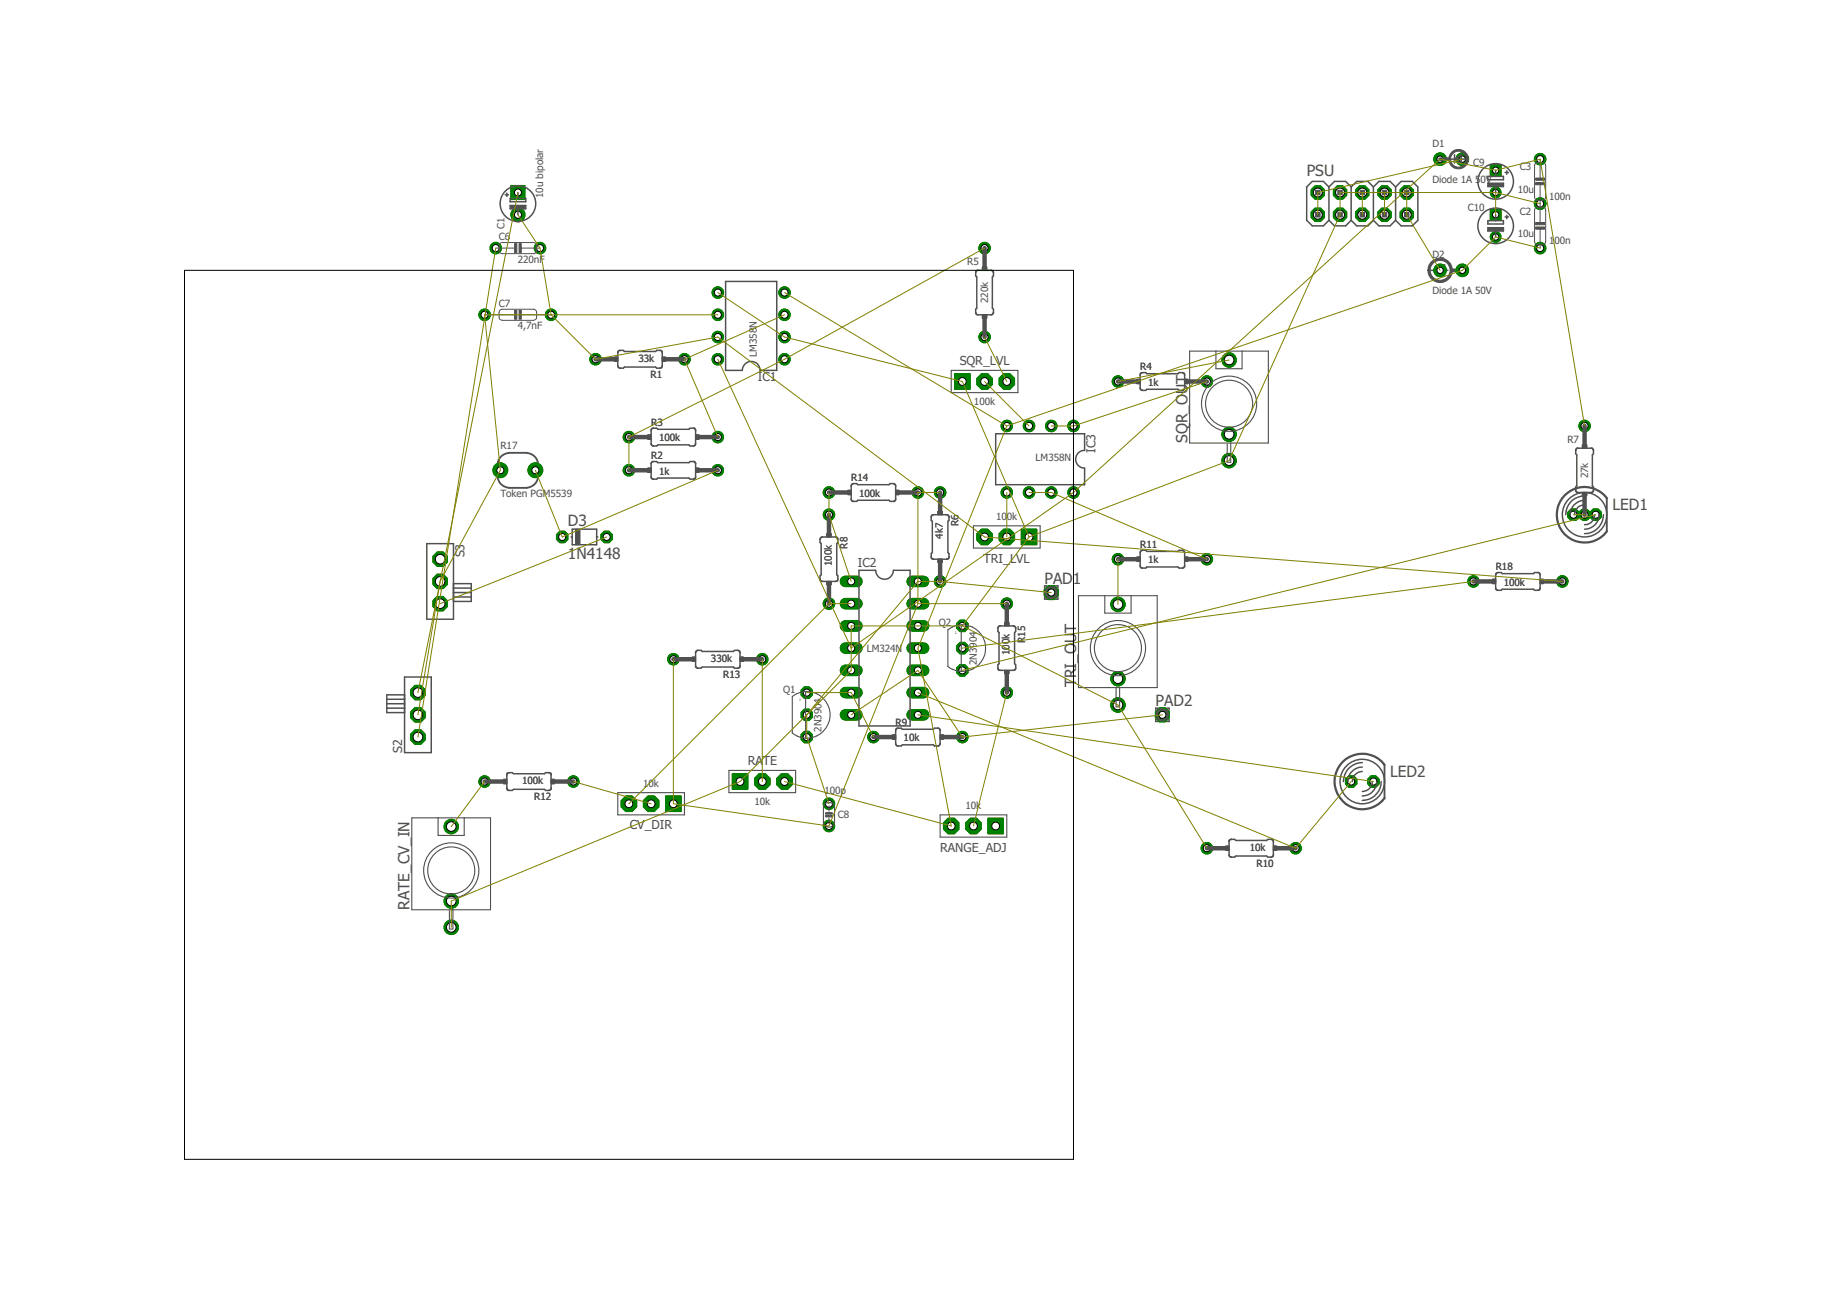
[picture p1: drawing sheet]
<svg xmlns="http://www.w3.org/2000/svg" width="210mm" height="148mm" viewBox="0 0 210 148" stroke-linecap="round" stroke-linejoin="round" font-family="sans-serif">
<defs><g id="words">
<g font-size="1.8" fill="#505050">
<text x="149.3" y="20.1">PSU</text>
<text x="135.7" y="50.6" transform="rotate(-90 135.7 50.6)">SQR_OUT</text>
<text x="184.2" y="58.3">LED1</text>
<text x="64.9" y="60.1">D3</text>
<text x="64.9" y="63.9">1N4148</text>
<text x="119.4" y="66.7">PAD1</text>
<text x="123" y="78.5" transform="rotate(-90 123 78.5)">TRI_OUT</text>
<text x="132.1" y="80.6">PAD2</text>
<text x="158.8" y="88.7">LED2</text>
<text x="46.8" y="103.9" transform="rotate(-90 46.8 103.9)">RATE_CV_IN</text>
</g>
<g font-size="1.4" fill="#505050">
<text x="109.7" y="41.7">SQR_LVL</text>
<text x="86.6" y="43.6">IC1</text>
<text x="125.2" y="51.7" transform="rotate(-90 125.2 51.7)">IC3</text>
<text x="53.1" y="63.7" transform="rotate(-90 53.1 63.7)">S3</text>
<text x="98" y="64.8">IC2</text>
<text x="112.4" y="64.3">TRI_LVL</text>
<text x="46" y="86" transform="rotate(-90 46 86)">S2</text>
<text x="85.4" y="87.4">RA</text>
<text x="87.2" y="87.4">TE</text>
<text x="72" y="94.7">CV_DIR</text>
<text x="107.4" y="97.3">RANGE_ADJ</text>
</g>
<g font-size="1.1" fill="#505050">
<text x="163.7" y="16.8">D1</text>
<text x="62.1" y="22.6" transform="rotate(-90 62.1 22.6)">10u bipolar</text>
<text x="163.7" y="20.9">Diode 1A 50V</text>
<text x="168.3" y="19">C9</text>
<text x="173.4" y="22">10u</text>
<text x="173.7" y="19.5">C3</text>
<text x="177" y="22.8">100n</text>
<text x="57" y="27.5">C6</text>
<text x="57.6" y="26.2" transform="rotate(-90 57.6 26.2)">C1</text>
<text x="163.7" y="29.5">D2</text>
<text x="167.7" y="24.1">C10</text>
<text x="173.4" y="27.1">10u</text>
<text x="173.7" y="24.5">C2</text>
<text x="177" y="27.9">100n</text>
<text x="57" y="35.1">C7</text>
<text x="59.2" y="30">220nF</text>
<text x="110.5" y="30.2">R5</text>
<text x="112.9" y="34.6" transform="rotate(-90 112.9 34.6)">220k</text>
<text x="163.7" y="33.5">Diode 1A 50V</text>
<text x="59.2" y="37.6">4,7nF</text>
<text x="73" y="41.4">33k</text>
<text x="86.5" y="40.8" transform="rotate(-90 86.5 40.8)">LM358N</text>
<text x="74.3" y="43.1">R1</text>
<text x="111.3" y="46.3">100k</text>
<text x="130.3" y="42.3">R4</text>
<text x="131.2" y="44.1">1k</text>
<text x="57.2" y="51.3">R17</text>
<text x="74.4" y="52.4">R2</text>
<text x="74.4" y="48.6">R3</text>
<text x="75.3" y="50.4">100k</text>
<text x="118.3" y="52.6">LM358N</text>
<text x="179.1" y="50.6">R7</text>
<text x="57.2" y="56.7">Token PGM5539</text>
<text x="75.3" y="54.2">1k</text>
<text x="97.3" y="55">R14</text>
<text x="98.2" y="56.8">100k</text>
<text x="113.8" y="59.4">10</text>
<text x="115.1" y="59.4">0k</text>
<text x="181.5" y="54.6" transform="rotate(-90 181.5 54.6)">27k</text>
<text x="95" y="64.7" transform="rotate(-90 95 64.7)">100k</text>
<text x="96.8" y="62.7" transform="rotate(-90 96.8 62.7)">R8</text>
<text x="107.7" y="61.5" transform="rotate(-90 107.7 61.5)">4k7</text>
<text x="109.5" y="60.1" transform="rotate(-90 109.5 60.1)">R6</text>
<text x="130.3" y="62.6">R11</text>
<text x="131.2" y="64.4">1k</text>
<text x="170.9" y="65.1">R18</text>
<text x="107.3" y="71.5">Q2</text>
<text x="171.8" y="66.9">100k</text>
<text x="81.2" y="75.6">330k</text>
<text x="82.6" y="77.4">R13</text>
<text x="99" y="74.4">LM324N</text>
<text x="111.6" y="76" transform="rotate(-90 111.6 76)">2N3904</text>
<text x="115.4" y="74.8" transform="rotate(-90 115.4 74.8)">100k</text>
<text x="117.1" y="73.5" transform="rotate(-90 117.1 73.5)">R15</text>
<text x="89.5" y="79.1">Q1</text>
<text x="93.9" y="83.6" transform="rotate(-90 93.9 83.6)">2N3904</text>
<text x="102.3" y="82.9">R9</text>
<text x="59.7" y="89.6">100k</text>
<text x="73.5" y="89.9">10k</text>
<text x="103.3" y="84.7">10k</text>
<text x="61" y="91.4">R12</text>
<text x="86.2" y="92">10k</text>
<text x="94.2" y="90.7">100p</text>
<text x="95.7" y="93.5">C8</text>
<text x="110.3" y="92.5">10k</text>
<text x="142.8" y="97.2">10k</text>
<text x="143.6" y="99">R10</text>
</g>
<g font-size=".4" fill="#505050">
<text x="109.1" y="72.4">1</text>
<text x="91.3" y="80.1">1</text>
</g>
</g></defs>
<path d="M163.5 30.9h1.9M164.2 30.9l.9-.7v1.3zM164.2 30.2v1.3" fill="none" stroke="#505050" stroke-width=".17"/>
<path d="M163.5 29.9a1.4 1.4 0 0 1 2.3 .3 1.4 1.4 0 0 1-.9 2 1.4 1.4 0 0 1-1.7-1.3h.2a1.15 1.15 0 0 1 1.6-1.1 1.15 1.15 0 0 1 .3 1.9 1.15 1.15 0 0 1-1.9-.5v-.3h-.2l.1-.7z" fill-rule="evenodd" fill="#505050" stroke="#505050" stroke-width=".11"/>
<path d="M165.9 30.9h1.2" fill="none" stroke="#505050" stroke-width=".42"/>
<circle cx="59.2" cy="24.5" r=".8" fill="#008000" stroke="#008000" stroke-width=".11"/>
<circle cx="59.2" cy="24.5" r=".4" fill="#fff" stroke="#000" stroke-width=".11"/>
<path d="M58.4 21.2h1.6v1.6h-1.6z" fill="#008000" stroke="#008000" stroke-width=".11"/>
<circle cx="59.2" cy="22" r=".4" fill="#fff" stroke="#000" stroke-width=".11"/>
<circle cx="170.9" cy="27.1" r=".61" fill="#008000" stroke="#008000" stroke-width=".11"/>
<circle cx="170.9" cy="27.1" r=".36" fill="#fff" stroke="#000" stroke-width=".11"/>
<path d="M170.3 23.9h1.2v1.2h-1.2z" fill="#008000" stroke="#008000" stroke-width=".11"/>
<circle cx="170.9" cy="24.5" r=".36" fill="#fff" stroke="#000" stroke-width=".11"/>
<circle cx="176" cy="28.3" r=".66" fill="#008000" stroke="#008000" stroke-width=".11"/>
<circle cx="176" cy="28.3" r=".4" fill="#fff" stroke="#000" stroke-width=".11"/>
<circle cx="176" cy="23.3" r=".66" fill="#008000" stroke="#008000" stroke-width=".11"/>
<circle cx="176" cy="23.3" r=".4" fill="#fff" stroke="#000" stroke-width=".11"/>
<circle cx="176" cy="23.3" r=".66" fill="#008000" stroke="#008000" stroke-width=".11"/>
<circle cx="176" cy="23.3" r=".4" fill="#fff" stroke="#000" stroke-width=".11"/>
<circle cx="176" cy="18.2" r=".66" fill="#008000" stroke="#008000" stroke-width=".11"/>
<circle cx="176" cy="18.2" r=".4" fill="#fff" stroke="#000" stroke-width=".11"/>
<circle cx="61.7" cy="28.3" r=".66" fill="#008000" stroke="#008000" stroke-width=".11"/>
<circle cx="61.7" cy="28.3" r=".4" fill="#fff" stroke="#000" stroke-width=".11"/>
<circle cx="56.6" cy="28.3" r=".66" fill="#008000" stroke="#008000" stroke-width=".11"/>
<circle cx="56.6" cy="28.3" r=".4" fill="#fff" stroke="#000" stroke-width=".11"/>
<circle cx="63" cy="36" r=".66" fill="#008000" stroke="#008000" stroke-width=".11"/>
<circle cx="63" cy="36" r=".4" fill="#fff" stroke="#000" stroke-width=".11"/>
<circle cx="55.4" cy="36" r=".66" fill="#008000" stroke="#008000" stroke-width=".11"/>
<circle cx="55.4" cy="36" r=".4" fill="#fff" stroke="#000" stroke-width=".11"/>
<circle cx="94.7" cy="91.8" r=".66" fill="#008000" stroke="#008000" stroke-width=".11"/>
<circle cx="94.7" cy="91.8" r=".4" fill="#fff" stroke="#000" stroke-width=".11"/>
<circle cx="94.7" cy="94.4" r=".66" fill="#008000" stroke="#008000" stroke-width=".11"/>
<circle cx="94.7" cy="94.4" r=".4" fill="#fff" stroke="#000" stroke-width=".11"/>
<circle cx="170.9" cy="22" r=".61" fill="#008000" stroke="#008000" stroke-width=".11"/>
<circle cx="170.9" cy="22" r=".36" fill="#fff" stroke="#000" stroke-width=".11"/>
<path d="M170.3 18.8h1.2v1.3h-1.2z" fill="#008000" stroke="#008000" stroke-width=".11"/>
<circle cx="170.9" cy="19.5" r=".36" fill="#fff" stroke="#000" stroke-width=".11"/>
<circle cx="71.9" cy="91.8" r=".96" fill="#008000" stroke="#008000" stroke-width=".11"/>
<circle cx="71.9" cy="91.8" r=".44" fill="#fff" stroke="#000" stroke-width=".11"/>
<circle cx="74.4" cy="91.8" r=".96" fill="#008000" stroke="#008000" stroke-width=".11"/>
<circle cx="74.4" cy="91.8" r=".44" fill="#fff" stroke="#000" stroke-width=".11"/>
<path d="M76.1 90.9h1.7v1.8h-1.7z" fill="#008000" stroke="#008000" stroke-width=".11"/>
<circle cx="76.9" cy="91.8" r=".44" fill="#fff" stroke="#000" stroke-width=".11"/>
<circle cx="164.5" cy="18.2" r=".72" fill="#008000" stroke="#008000" stroke-width=".11"/>
<circle cx="164.5" cy="18.2" r=".36" fill="#fff" stroke="#000" stroke-width=".11"/>
<circle cx="167.1" cy="18.2" r=".72" fill="#008000" stroke="#008000" stroke-width=".11"/>
<circle cx="167.1" cy="18.2" r=".36" fill="#fff" stroke="#000" stroke-width=".11"/>
<circle cx="164.5" cy="30.9" r=".72" fill="#008000" stroke="#008000" stroke-width=".11"/>
<circle cx="164.5" cy="30.9" r=".36" fill="#fff" stroke="#000" stroke-width=".11"/>
<circle cx="167.1" cy="30.9" r=".72" fill="#008000" stroke="#008000" stroke-width=".11"/>
<circle cx="167.1" cy="30.9" r=".36" fill="#fff" stroke="#000" stroke-width=".11"/>
<circle cx="69.3" cy="61.3" r=".71" fill="#008000" stroke="#008000" stroke-width=".11"/>
<circle cx="69.3" cy="61.3" r=".4" fill="#fff" stroke="#000" stroke-width=".11"/>
<circle cx="64.2" cy="61.3" r=".71" fill="#008000" stroke="#008000" stroke-width=".11"/>
<circle cx="64.2" cy="61.3" r=".4" fill="#fff" stroke="#000" stroke-width=".11"/>
<circle cx="89.6" cy="41" r=".66" fill="#008000" stroke="#008000" stroke-width=".11"/>
<circle cx="89.6" cy="41" r=".4" fill="#fff" stroke="#000" stroke-width=".11"/>
<circle cx="89.6" cy="38.5" r=".66" fill="#008000" stroke="#008000" stroke-width=".11"/>
<circle cx="89.6" cy="38.5" r=".4" fill="#fff" stroke="#000" stroke-width=".11"/>
<circle cx="82" cy="38.5" r=".66" fill="#008000" stroke="#008000" stroke-width=".11"/>
<circle cx="82" cy="38.5" r=".4" fill="#fff" stroke="#000" stroke-width=".11"/>
<circle cx="82" cy="41" r=".66" fill="#008000" stroke="#008000" stroke-width=".11"/>
<circle cx="82" cy="41" r=".4" fill="#fff" stroke="#000" stroke-width=".11"/>
<circle cx="89.6" cy="36" r=".66" fill="#008000" stroke="#008000" stroke-width=".11"/>
<circle cx="89.6" cy="36" r=".4" fill="#fff" stroke="#000" stroke-width=".11"/>
<circle cx="89.6" cy="33.4" r=".66" fill="#008000" stroke="#008000" stroke-width=".11"/>
<circle cx="89.6" cy="33.4" r=".4" fill="#fff" stroke="#000" stroke-width=".11"/>
<circle cx="82" cy="36" r=".66" fill="#008000" stroke="#008000" stroke-width=".11"/>
<circle cx="82" cy="36" r=".4" fill="#fff" stroke="#000" stroke-width=".11"/>
<circle cx="82" cy="33.4" r=".66" fill="#008000" stroke="#008000" stroke-width=".11"/>
<circle cx="82" cy="33.4" r=".4" fill="#fff" stroke="#000" stroke-width=".11"/>
<path d="M96.6 66.4h1.3" fill="none" stroke="#008000" stroke-width="1.3"/>
<circle cx="97.3" cy="66.4" r=".4" fill="#fff" stroke="#000" stroke-width=".11"/>
<path d="M96.6 69h1.3" fill="none" stroke="#008000" stroke-width="1.3"/>
<circle cx="97.3" cy="69" r=".4" fill="#fff" stroke="#000" stroke-width=".11"/>
<path d="M96.6 81.7h1.3" fill="none" stroke="#008000" stroke-width="1.3"/>
<circle cx="97.3" cy="81.7" r=".4" fill="#fff" stroke="#000" stroke-width=".11"/>
<path d="M104.2 81.7h1.3" fill="none" stroke="#008000" stroke-width="1.3"/>
<circle cx="104.9" cy="81.7" r=".4" fill="#fff" stroke="#000" stroke-width=".11"/>
<path d="M96.6 71.5h1.3" fill="none" stroke="#008000" stroke-width="1.3"/>
<circle cx="97.3" cy="71.5" r=".4" fill="#fff" stroke="#000" stroke-width=".11"/>
<path d="M96.6 74h1.3" fill="none" stroke="#008000" stroke-width="1.3"/>
<circle cx="97.3" cy="74" r=".4" fill="#fff" stroke="#000" stroke-width=".11"/>
<path d="M96.6 79.1h1.3" fill="none" stroke="#008000" stroke-width="1.3"/>
<circle cx="97.3" cy="79.1" r=".4" fill="#fff" stroke="#000" stroke-width=".11"/>
<path d="M96.6 76.6h1.3" fill="none" stroke="#008000" stroke-width="1.3"/>
<circle cx="97.3" cy="76.6" r=".4" fill="#fff" stroke="#000" stroke-width=".11"/>
<path d="M104.2 79.1h1.3" fill="none" stroke="#008000" stroke-width="1.3"/>
<circle cx="104.9" cy="79.1" r=".4" fill="#fff" stroke="#000" stroke-width=".11"/>
<path d="M104.2 76.6h1.3" fill="none" stroke="#008000" stroke-width="1.3"/>
<circle cx="104.9" cy="76.6" r=".4" fill="#fff" stroke="#000" stroke-width=".11"/>
<path d="M104.2 74h1.3" fill="none" stroke="#008000" stroke-width="1.3"/>
<circle cx="104.9" cy="74" r=".4" fill="#fff" stroke="#000" stroke-width=".11"/>
<path d="M104.2 71.5h1.3" fill="none" stroke="#008000" stroke-width="1.3"/>
<circle cx="104.9" cy="71.5" r=".4" fill="#fff" stroke="#000" stroke-width=".11"/>
<path d="M104.2 69h1.3" fill="none" stroke="#008000" stroke-width="1.3"/>
<circle cx="104.9" cy="69" r=".4" fill="#fff" stroke="#000" stroke-width=".11"/>
<path d="M104.2 66.4h1.3" fill="none" stroke="#008000" stroke-width="1.3"/>
<circle cx="104.9" cy="66.4" r=".4" fill="#fff" stroke="#000" stroke-width=".11"/>
<circle cx="122.7" cy="48.7" r=".66" fill="#008000" stroke="#008000" stroke-width=".11"/>
<circle cx="122.7" cy="48.7" r=".4" fill="#fff" stroke="#000" stroke-width=".11"/>
<circle cx="120.1" cy="48.7" r=".66" fill="#008000" stroke="#008000" stroke-width=".11"/>
<circle cx="120.1" cy="48.7" r=".4" fill="#fff" stroke="#000" stroke-width=".11"/>
<circle cx="120.1" cy="56.3" r=".66" fill="#008000" stroke="#008000" stroke-width=".11"/>
<circle cx="120.1" cy="56.3" r=".4" fill="#fff" stroke="#000" stroke-width=".11"/>
<circle cx="122.7" cy="56.3" r=".66" fill="#008000" stroke="#008000" stroke-width=".11"/>
<circle cx="122.7" cy="56.3" r=".4" fill="#fff" stroke="#000" stroke-width=".11"/>
<circle cx="117.6" cy="48.7" r=".66" fill="#008000" stroke="#008000" stroke-width=".11"/>
<circle cx="117.6" cy="48.7" r=".4" fill="#fff" stroke="#000" stroke-width=".11"/>
<circle cx="115" cy="48.7" r=".66" fill="#008000" stroke="#008000" stroke-width=".11"/>
<circle cx="115" cy="48.7" r=".4" fill="#fff" stroke="#000" stroke-width=".11"/>
<circle cx="117.6" cy="56.3" r=".66" fill="#008000" stroke="#008000" stroke-width=".11"/>
<circle cx="117.6" cy="56.3" r=".4" fill="#fff" stroke="#000" stroke-width=".11"/>
<circle cx="115" cy="56.3" r=".66" fill="#008000" stroke="#008000" stroke-width=".11"/>
<circle cx="115" cy="56.3" r=".4" fill="#fff" stroke="#000" stroke-width=".11"/>
<circle cx="179.8" cy="58.8" r=".71" fill="#008000" stroke="#008000" stroke-width=".11"/>
<circle cx="179.8" cy="58.8" r=".4" fill="#fff" stroke="#000" stroke-width=".11"/>
<circle cx="182.3" cy="58.8" r=".71" fill="#008000" stroke="#008000" stroke-width=".11"/>
<circle cx="182.3" cy="58.8" r=".4" fill="#fff" stroke="#000" stroke-width=".11"/>
<circle cx="154.4" cy="89.3" r=".71" fill="#008000" stroke="#008000" stroke-width=".11"/>
<circle cx="154.4" cy="89.3" r=".4" fill="#fff" stroke="#000" stroke-width=".11"/>
<circle cx="156.9" cy="89.3" r=".71" fill="#008000" stroke="#008000" stroke-width=".11"/>
<circle cx="156.9" cy="89.3" r=".4" fill="#fff" stroke="#000" stroke-width=".11"/>
<circle cx="120.1" cy="67.7" r=".87" fill="#008000" stroke="#008000" stroke-width=".11"/>
<circle cx="120.1" cy="67.7" r=".4" fill="#fff" stroke="#000" stroke-width=".11"/>
<circle cx="132.8" cy="81.7" r=".87" fill="#008000" stroke="#008000" stroke-width=".11"/>
<circle cx="132.8" cy="81.7" r=".4" fill="#fff" stroke="#000" stroke-width=".11"/>
<circle cx="150.6" cy="24.5" r=".83" fill="#008000" stroke="#008000" stroke-width=".11"/>
<circle cx="150.6" cy="24.5" r=".51" fill="#fff" stroke="#000" stroke-width=".11"/>
<circle cx="150.6" cy="22" r=".83" fill="#008000" stroke="#008000" stroke-width=".11"/>
<circle cx="150.6" cy="22" r=".51" fill="#fff" stroke="#000" stroke-width=".11"/>
<circle cx="153.1" cy="24.5" r=".83" fill="#008000" stroke="#008000" stroke-width=".11"/>
<circle cx="153.1" cy="24.5" r=".51" fill="#fff" stroke="#000" stroke-width=".11"/>
<circle cx="153.1" cy="22" r=".83" fill="#008000" stroke="#008000" stroke-width=".11"/>
<circle cx="153.1" cy="22" r=".51" fill="#fff" stroke="#000" stroke-width=".11"/>
<circle cx="155.7" cy="24.5" r=".83" fill="#008000" stroke="#008000" stroke-width=".11"/>
<circle cx="155.7" cy="24.5" r=".51" fill="#fff" stroke="#000" stroke-width=".11"/>
<circle cx="155.7" cy="22" r=".83" fill="#008000" stroke="#008000" stroke-width=".11"/>
<circle cx="155.7" cy="22" r=".51" fill="#fff" stroke="#000" stroke-width=".11"/>
<circle cx="158.2" cy="24.5" r=".83" fill="#008000" stroke="#008000" stroke-width=".11"/>
<circle cx="158.2" cy="24.5" r=".51" fill="#fff" stroke="#000" stroke-width=".11"/>
<circle cx="158.2" cy="22" r=".83" fill="#008000" stroke="#008000" stroke-width=".11"/>
<circle cx="158.2" cy="22" r=".51" fill="#fff" stroke="#000" stroke-width=".11"/>
<circle cx="160.7" cy="24.5" r=".83" fill="#008000" stroke="#008000" stroke-width=".11"/>
<circle cx="160.7" cy="24.5" r=".51" fill="#fff" stroke="#000" stroke-width=".11"/>
<circle cx="160.7" cy="22" r=".83" fill="#008000" stroke="#008000" stroke-width=".11"/>
<circle cx="160.7" cy="22" r=".51" fill="#fff" stroke="#000" stroke-width=".11"/>
<circle cx="78.2" cy="41" r=".66" fill="#008000" stroke="#008000" stroke-width=".11"/>
<circle cx="78.2" cy="41" r=".4" fill="#fff" stroke="#000" stroke-width=".11"/>
<circle cx="68.1" cy="41" r=".66" fill="#008000" stroke="#008000" stroke-width=".11"/>
<circle cx="68.1" cy="41" r=".4" fill="#fff" stroke="#000" stroke-width=".11"/>
<circle cx="148" cy="96.9" r=".66" fill="#008000" stroke="#008000" stroke-width=".11"/>
<circle cx="148" cy="96.9" r=".4" fill="#fff" stroke="#000" stroke-width=".11"/>
<circle cx="137.9" cy="96.9" r=".66" fill="#008000" stroke="#008000" stroke-width=".11"/>
<circle cx="137.9" cy="96.9" r=".4" fill="#fff" stroke="#000" stroke-width=".11"/>
<circle cx="127.7" cy="63.9" r=".66" fill="#008000" stroke="#008000" stroke-width=".11"/>
<circle cx="127.7" cy="63.9" r=".4" fill="#fff" stroke="#000" stroke-width=".11"/>
<circle cx="137.9" cy="63.9" r=".66" fill="#008000" stroke="#008000" stroke-width=".11"/>
<circle cx="137.9" cy="63.9" r=".4" fill="#fff" stroke="#000" stroke-width=".11"/>
<circle cx="65.5" cy="89.3" r=".66" fill="#008000" stroke="#008000" stroke-width=".11"/>
<circle cx="65.5" cy="89.3" r=".4" fill="#fff" stroke="#000" stroke-width=".11"/>
<circle cx="55.4" cy="89.3" r=".66" fill="#008000" stroke="#008000" stroke-width=".11"/>
<circle cx="55.4" cy="89.3" r=".4" fill="#fff" stroke="#000" stroke-width=".11"/>
<circle cx="87.1" cy="75.3" r=".66" fill="#008000" stroke="#008000" stroke-width=".11"/>
<circle cx="87.1" cy="75.3" r=".4" fill="#fff" stroke="#000" stroke-width=".11"/>
<circle cx="76.9" cy="75.3" r=".66" fill="#008000" stroke="#008000" stroke-width=".11"/>
<circle cx="76.9" cy="75.3" r=".4" fill="#fff" stroke="#000" stroke-width=".11"/>
<circle cx="94.7" cy="56.3" r=".66" fill="#008000" stroke="#008000" stroke-width=".11"/>
<circle cx="94.7" cy="56.3" r=".4" fill="#fff" stroke="#000" stroke-width=".11"/>
<circle cx="104.9" cy="56.3" r=".66" fill="#008000" stroke="#008000" stroke-width=".11"/>
<circle cx="104.9" cy="56.3" r=".4" fill="#fff" stroke="#000" stroke-width=".11"/>
<circle cx="115" cy="69" r=".66" fill="#008000" stroke="#008000" stroke-width=".11"/>
<circle cx="115" cy="69" r=".4" fill="#fff" stroke="#000" stroke-width=".11"/>
<circle cx="115" cy="79.1" r=".66" fill="#008000" stroke="#008000" stroke-width=".11"/>
<circle cx="115" cy="79.1" r=".4" fill="#fff" stroke="#000" stroke-width=".11"/>
<circle cx="57.2" cy="53.7" r=".85" fill="#008000" stroke="#008000" stroke-width=".11"/>
<circle cx="57.2" cy="53.7" r=".4" fill="#fff" stroke="#000" stroke-width=".11"/>
<circle cx="61.2" cy="53.7" r=".85" fill="#008000" stroke="#008000" stroke-width=".11"/>
<circle cx="61.2" cy="53.7" r=".4" fill="#fff" stroke="#000" stroke-width=".11"/>
<circle cx="168.4" cy="66.4" r=".66" fill="#008000" stroke="#008000" stroke-width=".11"/>
<circle cx="168.4" cy="66.4" r=".4" fill="#fff" stroke="#000" stroke-width=".11"/>
<circle cx="178.5" cy="66.4" r=".66" fill="#008000" stroke="#008000" stroke-width=".11"/>
<circle cx="178.5" cy="66.4" r=".4" fill="#fff" stroke="#000" stroke-width=".11"/>
<circle cx="71.9" cy="53.7" r=".66" fill="#008000" stroke="#008000" stroke-width=".11"/>
<circle cx="71.9" cy="53.7" r=".4" fill="#fff" stroke="#000" stroke-width=".11"/>
<circle cx="82" cy="53.7" r=".66" fill="#008000" stroke="#008000" stroke-width=".11"/>
<circle cx="82" cy="53.7" r=".4" fill="#fff" stroke="#000" stroke-width=".11"/>
<circle cx="71.9" cy="49.9" r=".66" fill="#008000" stroke="#008000" stroke-width=".11"/>
<circle cx="71.9" cy="49.9" r=".4" fill="#fff" stroke="#000" stroke-width=".11"/>
<circle cx="82" cy="49.9" r=".66" fill="#008000" stroke="#008000" stroke-width=".11"/>
<circle cx="82" cy="49.9" r=".4" fill="#fff" stroke="#000" stroke-width=".11"/>
<circle cx="127.7" cy="43.6" r=".66" fill="#008000" stroke="#008000" stroke-width=".11"/>
<circle cx="127.7" cy="43.6" r=".4" fill="#fff" stroke="#000" stroke-width=".11"/>
<circle cx="137.9" cy="43.6" r=".66" fill="#008000" stroke="#008000" stroke-width=".11"/>
<circle cx="137.9" cy="43.6" r=".4" fill="#fff" stroke="#000" stroke-width=".11"/>
<circle cx="112.5" cy="28.3" r=".66" fill="#008000" stroke="#008000" stroke-width=".11"/>
<circle cx="112.5" cy="28.3" r=".4" fill="#fff" stroke="#000" stroke-width=".11"/>
<circle cx="112.5" cy="38.5" r=".66" fill="#008000" stroke="#008000" stroke-width=".11"/>
<circle cx="112.5" cy="38.5" r=".4" fill="#fff" stroke="#000" stroke-width=".11"/>
<circle cx="107.4" cy="56.3" r=".66" fill="#008000" stroke="#008000" stroke-width=".11"/>
<circle cx="107.4" cy="56.3" r=".4" fill="#fff" stroke="#000" stroke-width=".11"/>
<circle cx="107.4" cy="66.4" r=".66" fill="#008000" stroke="#008000" stroke-width=".11"/>
<circle cx="107.4" cy="66.4" r=".4" fill="#fff" stroke="#000" stroke-width=".11"/>
<circle cx="181.1" cy="48.7" r=".66" fill="#008000" stroke="#008000" stroke-width=".11"/>
<circle cx="181.1" cy="48.7" r=".4" fill="#fff" stroke="#000" stroke-width=".11"/>
<circle cx="181.1" cy="58.8" r=".66" fill="#008000" stroke="#008000" stroke-width=".11"/>
<circle cx="181.1" cy="58.8" r=".4" fill="#fff" stroke="#000" stroke-width=".11"/>
<circle cx="94.7" cy="58.8" r=".66" fill="#008000" stroke="#008000" stroke-width=".11"/>
<circle cx="94.7" cy="58.8" r=".4" fill="#fff" stroke="#000" stroke-width=".11"/>
<circle cx="94.7" cy="69" r=".66" fill="#008000" stroke="#008000" stroke-width=".11"/>
<circle cx="94.7" cy="69" r=".4" fill="#fff" stroke="#000" stroke-width=".11"/>
<circle cx="99.8" cy="84.2" r=".66" fill="#008000" stroke="#008000" stroke-width=".11"/>
<circle cx="99.8" cy="84.2" r=".4" fill="#fff" stroke="#000" stroke-width=".11"/>
<circle cx="110" cy="84.2" r=".66" fill="#008000" stroke="#008000" stroke-width=".11"/>
<circle cx="110" cy="84.2" r=".4" fill="#fff" stroke="#000" stroke-width=".11"/>
<circle cx="108.7" cy="94.4" r=".96" fill="#008000" stroke="#008000" stroke-width=".11"/>
<circle cx="108.7" cy="94.4" r=".44" fill="#fff" stroke="#000" stroke-width=".11"/>
<circle cx="111.2" cy="94.4" r=".96" fill="#008000" stroke="#008000" stroke-width=".11"/>
<circle cx="111.2" cy="94.4" r=".44" fill="#fff" stroke="#000" stroke-width=".11"/>
<path d="M112.9 93.5h1.8v1.7h-1.8z" fill="#008000" stroke="#008000" stroke-width=".11"/>
<circle cx="113.8" cy="94.4" r=".44" fill="#fff" stroke="#000" stroke-width=".11"/>
<circle cx="89.6" cy="89.3" r=".96" fill="#008000" stroke="#008000" stroke-width=".11"/>
<circle cx="89.6" cy="89.3" r=".44" fill="#fff" stroke="#000" stroke-width=".11"/>
<circle cx="87.1" cy="89.3" r=".96" fill="#008000" stroke="#008000" stroke-width=".11"/>
<circle cx="87.1" cy="89.3" r=".44" fill="#fff" stroke="#000" stroke-width=".11"/>
<path d="M83.7 88.4h1.7v1.8h-1.7z" fill="#008000" stroke="#008000" stroke-width=".11"/>
<circle cx="84.6" cy="89.3" r=".44" fill="#fff" stroke="#000" stroke-width=".11"/>
<circle cx="51.6" cy="94.4" r=".83" fill="#008000" stroke="#008000" stroke-width=".11"/>
<circle cx="51.6" cy="94.4" r=".55" fill="#fff" stroke="#000" stroke-width=".11"/>
<circle cx="51.6" cy="102.9" r=".83" fill="#008000" stroke="#008000" stroke-width=".11"/>
<circle cx="51.6" cy="102.9" r=".55" fill="#fff" stroke="#000" stroke-width=".11"/>
<circle cx="51.6" cy="105.9" r=".83" fill="#008000" stroke="#008000" stroke-width=".11"/>
<circle cx="51.6" cy="105.9" r=".55" fill="#fff" stroke="#000" stroke-width=".11"/>
<circle cx="47.8" cy="79.1" r=".89" fill="#008000" stroke="#008000" stroke-width=".11"/>
<circle cx="47.8" cy="79.1" r=".55" fill="#fff" stroke="#000" stroke-width=".11"/>
<circle cx="47.8" cy="81.7" r=".89" fill="#008000" stroke="#008000" stroke-width=".11"/>
<circle cx="47.8" cy="81.7" r=".55" fill="#fff" stroke="#000" stroke-width=".11"/>
<circle cx="47.8" cy="84.2" r=".89" fill="#008000" stroke="#008000" stroke-width=".11"/>
<circle cx="47.8" cy="84.2" r=".55" fill="#fff" stroke="#000" stroke-width=".11"/>
<circle cx="50.3" cy="69" r=".89" fill="#008000" stroke="#008000" stroke-width=".11"/>
<circle cx="50.3" cy="69" r=".55" fill="#fff" stroke="#000" stroke-width=".11"/>
<circle cx="50.3" cy="66.4" r=".89" fill="#008000" stroke="#008000" stroke-width=".11"/>
<circle cx="50.3" cy="66.4" r=".55" fill="#fff" stroke="#000" stroke-width=".11"/>
<circle cx="50.3" cy="63.9" r=".89" fill="#008000" stroke="#008000" stroke-width=".11"/>
<circle cx="50.3" cy="63.9" r=".55" fill="#fff" stroke="#000" stroke-width=".11"/>
<circle cx="115" cy="43.6" r=".96" fill="#008000" stroke="#008000" stroke-width=".11"/>
<circle cx="115" cy="43.6" r=".44" fill="#fff" stroke="#000" stroke-width=".11"/>
<circle cx="112.5" cy="43.6" r=".96" fill="#008000" stroke="#008000" stroke-width=".11"/>
<circle cx="112.5" cy="43.6" r=".44" fill="#fff" stroke="#000" stroke-width=".11"/>
<path d="M109.1 42.7h1.7v1.8h-1.7z" fill="#008000" stroke="#008000" stroke-width=".11"/>
<circle cx="110" cy="43.6" r=".44" fill="#fff" stroke="#000" stroke-width=".11"/>
<circle cx="140.4" cy="41.1" r=".83" fill="#008000" stroke="#008000" stroke-width=".11"/>
<circle cx="140.4" cy="41.1" r=".55" fill="#fff" stroke="#000" stroke-width=".11"/>
<circle cx="140.4" cy="49.6" r=".83" fill="#008000" stroke="#008000" stroke-width=".11"/>
<circle cx="140.4" cy="49.6" r=".55" fill="#fff" stroke="#000" stroke-width=".11"/>
<circle cx="140.4" cy="52.6" r=".83" fill="#008000" stroke="#008000" stroke-width=".11"/>
<circle cx="140.4" cy="52.6" r=".55" fill="#fff" stroke="#000" stroke-width=".11"/>
<circle cx="112.5" cy="61.3" r=".96" fill="#008000" stroke="#008000" stroke-width=".11"/>
<circle cx="112.5" cy="61.3" r=".44" fill="#fff" stroke="#000" stroke-width=".11"/>
<circle cx="115" cy="61.3" r=".96" fill="#008000" stroke="#008000" stroke-width=".11"/>
<circle cx="115" cy="61.3" r=".44" fill="#fff" stroke="#000" stroke-width=".11"/>
<path d="M116.7 60.5h1.8v1.7h-1.8z" fill="#008000" stroke="#008000" stroke-width=".11"/>
<circle cx="117.6" cy="61.3" r=".44" fill="#fff" stroke="#000" stroke-width=".11"/>
<circle cx="127.7" cy="69" r=".83" fill="#008000" stroke="#008000" stroke-width=".11"/>
<circle cx="127.7" cy="69" r=".55" fill="#fff" stroke="#000" stroke-width=".11"/>
<circle cx="127.7" cy="77.5" r=".83" fill="#008000" stroke="#008000" stroke-width=".11"/>
<circle cx="127.7" cy="77.5" r=".55" fill="#fff" stroke="#000" stroke-width=".11"/>
<circle cx="127.7" cy="80.5" r=".83" fill="#008000" stroke="#008000" stroke-width=".11"/>
<circle cx="127.7" cy="80.5" r=".55" fill="#fff" stroke="#000" stroke-width=".11"/>
<circle cx="110" cy="76.6" r=".71" fill="#008000" stroke="#008000" stroke-width=".11"/>
<circle cx="110" cy="76.6" r=".4" fill="#fff" stroke="#000" stroke-width=".11"/>
<circle cx="110" cy="71.5" r=".71" fill="#008000" stroke="#008000" stroke-width=".11"/>
<circle cx="110" cy="71.5" r=".4" fill="#fff" stroke="#000" stroke-width=".11"/>
<circle cx="110" cy="74" r=".71" fill="#008000" stroke="#008000" stroke-width=".11"/>
<circle cx="110" cy="74" r=".4" fill="#fff" stroke="#000" stroke-width=".11"/>
<circle cx="92.2" cy="84.2" r=".71" fill="#008000" stroke="#008000" stroke-width=".11"/>
<circle cx="92.2" cy="84.2" r=".4" fill="#fff" stroke="#000" stroke-width=".11"/>
<circle cx="92.2" cy="79.1" r=".71" fill="#008000" stroke="#008000" stroke-width=".11"/>
<circle cx="92.2" cy="79.1" r=".4" fill="#fff" stroke="#000" stroke-width=".11"/>
<circle cx="92.2" cy="81.7" r=".71" fill="#008000" stroke="#008000" stroke-width=".11"/>
<circle cx="92.2" cy="81.7" r=".4" fill="#fff" stroke="#000" stroke-width=".11"/>
<circle cx="59.2" cy="24.5" r=".8" fill="#008000" stroke="#008000" stroke-width=".11"/>
<circle cx="59.2" cy="24.5" r=".4" fill="#fff" stroke="#000" stroke-width=".11"/>
<path d="M58.4 21.2h1.6v1.6h-1.6z" fill="#008000" stroke="#008000" stroke-width=".11"/>
<circle cx="59.2" cy="22" r=".4" fill="#fff" stroke="#000" stroke-width=".11"/>
<circle cx="170.9" cy="27.1" r=".61" fill="#008000" stroke="#008000" stroke-width=".11"/>
<circle cx="170.9" cy="27.1" r=".36" fill="#fff" stroke="#000" stroke-width=".11"/>
<path d="M170.3 23.9h1.2v1.2h-1.2z" fill="#008000" stroke="#008000" stroke-width=".11"/>
<circle cx="170.9" cy="24.5" r=".36" fill="#fff" stroke="#000" stroke-width=".11"/>
<circle cx="176" cy="28.3" r=".66" fill="#008000" stroke="#008000" stroke-width=".11"/>
<circle cx="176" cy="28.3" r=".4" fill="#fff" stroke="#000" stroke-width=".11"/>
<circle cx="176" cy="23.3" r=".66" fill="#008000" stroke="#008000" stroke-width=".11"/>
<circle cx="176" cy="23.3" r=".4" fill="#fff" stroke="#000" stroke-width=".11"/>
<circle cx="176" cy="23.3" r=".66" fill="#008000" stroke="#008000" stroke-width=".11"/>
<circle cx="176" cy="23.3" r=".4" fill="#fff" stroke="#000" stroke-width=".11"/>
<circle cx="176" cy="18.2" r=".66" fill="#008000" stroke="#008000" stroke-width=".11"/>
<circle cx="176" cy="18.2" r=".4" fill="#fff" stroke="#000" stroke-width=".11"/>
<circle cx="61.7" cy="28.3" r=".66" fill="#008000" stroke="#008000" stroke-width=".11"/>
<circle cx="61.7" cy="28.3" r=".4" fill="#fff" stroke="#000" stroke-width=".11"/>
<circle cx="56.6" cy="28.3" r=".66" fill="#008000" stroke="#008000" stroke-width=".11"/>
<circle cx="56.6" cy="28.3" r=".4" fill="#fff" stroke="#000" stroke-width=".11"/>
<circle cx="63" cy="36" r=".66" fill="#008000" stroke="#008000" stroke-width=".11"/>
<circle cx="63" cy="36" r=".4" fill="#fff" stroke="#000" stroke-width=".11"/>
<circle cx="55.4" cy="36" r=".66" fill="#008000" stroke="#008000" stroke-width=".11"/>
<circle cx="55.4" cy="36" r=".4" fill="#fff" stroke="#000" stroke-width=".11"/>
<circle cx="94.7" cy="91.8" r=".66" fill="#008000" stroke="#008000" stroke-width=".11"/>
<circle cx="94.7" cy="91.8" r=".4" fill="#fff" stroke="#000" stroke-width=".11"/>
<circle cx="94.7" cy="94.4" r=".66" fill="#008000" stroke="#008000" stroke-width=".11"/>
<circle cx="94.7" cy="94.4" r=".4" fill="#fff" stroke="#000" stroke-width=".11"/>
<circle cx="170.9" cy="22" r=".61" fill="#008000" stroke="#008000" stroke-width=".11"/>
<circle cx="170.9" cy="22" r=".36" fill="#fff" stroke="#000" stroke-width=".11"/>
<path d="M170.3 18.8h1.2v1.3h-1.2z" fill="#008000" stroke="#008000" stroke-width=".11"/>
<circle cx="170.9" cy="19.5" r=".36" fill="#fff" stroke="#000" stroke-width=".11"/>
<circle cx="71.9" cy="91.8" r=".96" fill="#008000" stroke="#008000" stroke-width=".11"/>
<circle cx="71.9" cy="91.8" r=".44" fill="#fff" stroke="#000" stroke-width=".11"/>
<circle cx="74.4" cy="91.8" r=".96" fill="#008000" stroke="#008000" stroke-width=".11"/>
<circle cx="74.4" cy="91.8" r=".44" fill="#fff" stroke="#000" stroke-width=".11"/>
<path d="M76.1 90.9h1.7v1.8h-1.7z" fill="#008000" stroke="#008000" stroke-width=".11"/>
<circle cx="76.9" cy="91.8" r=".44" fill="#fff" stroke="#000" stroke-width=".11"/>
<circle cx="164.5" cy="18.2" r=".72" fill="#008000" stroke="#008000" stroke-width=".11"/>
<circle cx="164.5" cy="18.2" r=".36" fill="#fff" stroke="#000" stroke-width=".11"/>
<circle cx="167.1" cy="18.2" r=".72" fill="#008000" stroke="#008000" stroke-width=".11"/>
<circle cx="167.1" cy="18.2" r=".36" fill="#fff" stroke="#000" stroke-width=".11"/>
<circle cx="164.5" cy="30.9" r=".72" fill="#008000" stroke="#008000" stroke-width=".11"/>
<circle cx="164.5" cy="30.9" r=".36" fill="#fff" stroke="#000" stroke-width=".11"/>
<circle cx="167.1" cy="30.9" r=".72" fill="#008000" stroke="#008000" stroke-width=".11"/>
<circle cx="167.1" cy="30.9" r=".36" fill="#fff" stroke="#000" stroke-width=".11"/>
<circle cx="69.3" cy="61.3" r=".71" fill="#008000" stroke="#008000" stroke-width=".11"/>
<circle cx="69.3" cy="61.3" r=".4" fill="#fff" stroke="#000" stroke-width=".11"/>
<circle cx="64.2" cy="61.3" r=".71" fill="#008000" stroke="#008000" stroke-width=".11"/>
<circle cx="64.2" cy="61.3" r=".4" fill="#fff" stroke="#000" stroke-width=".11"/>
<circle cx="89.6" cy="41" r=".66" fill="#008000" stroke="#008000" stroke-width=".11"/>
<circle cx="89.6" cy="41" r=".4" fill="#fff" stroke="#000" stroke-width=".11"/>
<circle cx="89.6" cy="38.5" r=".66" fill="#008000" stroke="#008000" stroke-width=".11"/>
<circle cx="89.6" cy="38.5" r=".4" fill="#fff" stroke="#000" stroke-width=".11"/>
<circle cx="82" cy="38.5" r=".66" fill="#008000" stroke="#008000" stroke-width=".11"/>
<circle cx="82" cy="38.5" r=".4" fill="#fff" stroke="#000" stroke-width=".11"/>
<circle cx="82" cy="41" r=".66" fill="#008000" stroke="#008000" stroke-width=".11"/>
<circle cx="82" cy="41" r=".4" fill="#fff" stroke="#000" stroke-width=".11"/>
<circle cx="89.6" cy="36" r=".66" fill="#008000" stroke="#008000" stroke-width=".11"/>
<circle cx="89.6" cy="36" r=".4" fill="#fff" stroke="#000" stroke-width=".11"/>
<circle cx="89.6" cy="33.4" r=".66" fill="#008000" stroke="#008000" stroke-width=".11"/>
<circle cx="89.6" cy="33.4" r=".4" fill="#fff" stroke="#000" stroke-width=".11"/>
<circle cx="82" cy="36" r=".66" fill="#008000" stroke="#008000" stroke-width=".11"/>
<circle cx="82" cy="36" r=".4" fill="#fff" stroke="#000" stroke-width=".11"/>
<circle cx="82" cy="33.4" r=".66" fill="#008000" stroke="#008000" stroke-width=".11"/>
<circle cx="82" cy="33.4" r=".4" fill="#fff" stroke="#000" stroke-width=".11"/>
<path d="M96.6 66.4h1.3" fill="none" stroke="#008000" stroke-width="1.3"/>
<circle cx="97.3" cy="66.4" r=".4" fill="#fff" stroke="#000" stroke-width=".11"/>
<path d="M96.6 69h1.3" fill="none" stroke="#008000" stroke-width="1.3"/>
<circle cx="97.3" cy="69" r=".4" fill="#fff" stroke="#000" stroke-width=".11"/>
<path d="M96.6 81.7h1.3" fill="none" stroke="#008000" stroke-width="1.3"/>
<circle cx="97.3" cy="81.7" r=".4" fill="#fff" stroke="#000" stroke-width=".11"/>
<path d="M104.2 81.7h1.3" fill="none" stroke="#008000" stroke-width="1.3"/>
<circle cx="104.9" cy="81.7" r=".4" fill="#fff" stroke="#000" stroke-width=".11"/>
<path d="M96.6 71.5h1.3" fill="none" stroke="#008000" stroke-width="1.3"/>
<circle cx="97.3" cy="71.5" r=".4" fill="#fff" stroke="#000" stroke-width=".11"/>
<path d="M96.6 74h1.3" fill="none" stroke="#008000" stroke-width="1.3"/>
<circle cx="97.3" cy="74" r=".4" fill="#fff" stroke="#000" stroke-width=".11"/>
<path d="M96.6 79.1h1.3" fill="none" stroke="#008000" stroke-width="1.3"/>
<circle cx="97.3" cy="79.1" r=".4" fill="#fff" stroke="#000" stroke-width=".11"/>
<path d="M96.6 76.6h1.3" fill="none" stroke="#008000" stroke-width="1.3"/>
<circle cx="97.3" cy="76.6" r=".4" fill="#fff" stroke="#000" stroke-width=".11"/>
<path d="M104.2 79.1h1.3" fill="none" stroke="#008000" stroke-width="1.3"/>
<circle cx="104.9" cy="79.1" r=".4" fill="#fff" stroke="#000" stroke-width=".11"/>
<path d="M104.2 76.6h1.3" fill="none" stroke="#008000" stroke-width="1.3"/>
<circle cx="104.9" cy="76.6" r=".4" fill="#fff" stroke="#000" stroke-width=".11"/>
<path d="M104.2 74h1.3" fill="none" stroke="#008000" stroke-width="1.3"/>
<circle cx="104.9" cy="74" r=".4" fill="#fff" stroke="#000" stroke-width=".11"/>
<path d="M104.2 71.5h1.3" fill="none" stroke="#008000" stroke-width="1.3"/>
<circle cx="104.9" cy="71.5" r=".4" fill="#fff" stroke="#000" stroke-width=".11"/>
<path d="M104.2 69h1.3" fill="none" stroke="#008000" stroke-width="1.3"/>
<circle cx="104.9" cy="69" r=".4" fill="#fff" stroke="#000" stroke-width=".11"/>
<path d="M104.2 66.4h1.3" fill="none" stroke="#008000" stroke-width="1.3"/>
<circle cx="104.9" cy="66.4" r=".4" fill="#fff" stroke="#000" stroke-width=".11"/>
<circle cx="122.7" cy="48.7" r=".66" fill="#008000" stroke="#008000" stroke-width=".11"/>
<circle cx="122.7" cy="48.7" r=".4" fill="#fff" stroke="#000" stroke-width=".11"/>
<circle cx="120.1" cy="48.7" r=".66" fill="#008000" stroke="#008000" stroke-width=".11"/>
<circle cx="120.1" cy="48.7" r=".4" fill="#fff" stroke="#000" stroke-width=".11"/>
<circle cx="120.1" cy="56.3" r=".66" fill="#008000" stroke="#008000" stroke-width=".11"/>
<circle cx="120.1" cy="56.3" r=".4" fill="#fff" stroke="#000" stroke-width=".11"/>
<circle cx="122.7" cy="56.3" r=".66" fill="#008000" stroke="#008000" stroke-width=".11"/>
<circle cx="122.7" cy="56.3" r=".4" fill="#fff" stroke="#000" stroke-width=".11"/>
<circle cx="117.6" cy="48.7" r=".66" fill="#008000" stroke="#008000" stroke-width=".11"/>
<circle cx="117.6" cy="48.7" r=".4" fill="#fff" stroke="#000" stroke-width=".11"/>
<circle cx="115" cy="48.7" r=".66" fill="#008000" stroke="#008000" stroke-width=".11"/>
<circle cx="115" cy="48.7" r=".4" fill="#fff" stroke="#000" stroke-width=".11"/>
<circle cx="117.6" cy="56.3" r=".66" fill="#008000" stroke="#008000" stroke-width=".11"/>
<circle cx="117.6" cy="56.3" r=".4" fill="#fff" stroke="#000" stroke-width=".11"/>
<circle cx="115" cy="56.3" r=".66" fill="#008000" stroke="#008000" stroke-width=".11"/>
<circle cx="115" cy="56.3" r=".4" fill="#fff" stroke="#000" stroke-width=".11"/>
<circle cx="179.8" cy="58.8" r=".71" fill="#008000" stroke="#008000" stroke-width=".11"/>
<circle cx="179.8" cy="58.8" r=".4" fill="#fff" stroke="#000" stroke-width=".11"/>
<circle cx="182.3" cy="58.8" r=".71" fill="#008000" stroke="#008000" stroke-width=".11"/>
<circle cx="182.3" cy="58.8" r=".4" fill="#fff" stroke="#000" stroke-width=".11"/>
<circle cx="154.4" cy="89.3" r=".71" fill="#008000" stroke="#008000" stroke-width=".11"/>
<circle cx="154.4" cy="89.3" r=".4" fill="#fff" stroke="#000" stroke-width=".11"/>
<circle cx="156.9" cy="89.3" r=".71" fill="#008000" stroke="#008000" stroke-width=".11"/>
<circle cx="156.9" cy="89.3" r=".4" fill="#fff" stroke="#000" stroke-width=".11"/>
<circle cx="120.1" cy="67.7" r=".87" fill="#008000" stroke="#008000" stroke-width=".11"/>
<circle cx="120.1" cy="67.7" r=".4" fill="#fff" stroke="#000" stroke-width=".11"/>
<circle cx="132.8" cy="81.7" r=".87" fill="#008000" stroke="#008000" stroke-width=".11"/>
<circle cx="132.8" cy="81.7" r=".4" fill="#fff" stroke="#000" stroke-width=".11"/>
<circle cx="150.6" cy="24.5" r=".83" fill="#008000" stroke="#008000" stroke-width=".11"/>
<circle cx="150.6" cy="24.5" r=".51" fill="#fff" stroke="#000" stroke-width=".11"/>
<circle cx="150.6" cy="22" r=".83" fill="#008000" stroke="#008000" stroke-width=".11"/>
<circle cx="150.6" cy="22" r=".51" fill="#fff" stroke="#000" stroke-width=".11"/>
<circle cx="153.1" cy="24.5" r=".83" fill="#008000" stroke="#008000" stroke-width=".11"/>
<circle cx="153.1" cy="24.5" r=".51" fill="#fff" stroke="#000" stroke-width=".11"/>
<circle cx="153.1" cy="22" r=".83" fill="#008000" stroke="#008000" stroke-width=".11"/>
<circle cx="153.1" cy="22" r=".51" fill="#fff" stroke="#000" stroke-width=".11"/>
<circle cx="155.7" cy="24.5" r=".83" fill="#008000" stroke="#008000" stroke-width=".11"/>
<circle cx="155.7" cy="24.5" r=".51" fill="#fff" stroke="#000" stroke-width=".11"/>
<circle cx="155.7" cy="22" r=".83" fill="#008000" stroke="#008000" stroke-width=".11"/>
<circle cx="155.7" cy="22" r=".51" fill="#fff" stroke="#000" stroke-width=".11"/>
<circle cx="158.2" cy="24.5" r=".83" fill="#008000" stroke="#008000" stroke-width=".11"/>
<circle cx="158.2" cy="24.5" r=".51" fill="#fff" stroke="#000" stroke-width=".11"/>
<circle cx="158.2" cy="22" r=".83" fill="#008000" stroke="#008000" stroke-width=".11"/>
<circle cx="158.2" cy="22" r=".51" fill="#fff" stroke="#000" stroke-width=".11"/>
<circle cx="160.7" cy="24.5" r=".83" fill="#008000" stroke="#008000" stroke-width=".11"/>
<circle cx="160.7" cy="24.5" r=".51" fill="#fff" stroke="#000" stroke-width=".11"/>
<circle cx="160.7" cy="22" r=".83" fill="#008000" stroke="#008000" stroke-width=".11"/>
<circle cx="160.7" cy="22" r=".51" fill="#fff" stroke="#000" stroke-width=".11"/>
<circle cx="78.2" cy="41" r=".66" fill="#008000" stroke="#008000" stroke-width=".11"/>
<circle cx="78.2" cy="41" r=".4" fill="#fff" stroke="#000" stroke-width=".11"/>
<circle cx="68.1" cy="41" r=".66" fill="#008000" stroke="#008000" stroke-width=".11"/>
<circle cx="68.1" cy="41" r=".4" fill="#fff" stroke="#000" stroke-width=".11"/>
<circle cx="148" cy="96.9" r=".66" fill="#008000" stroke="#008000" stroke-width=".11"/>
<circle cx="148" cy="96.9" r=".4" fill="#fff" stroke="#000" stroke-width=".11"/>
<circle cx="137.9" cy="96.9" r=".66" fill="#008000" stroke="#008000" stroke-width=".11"/>
<circle cx="137.9" cy="96.9" r=".4" fill="#fff" stroke="#000" stroke-width=".11"/>
<circle cx="127.7" cy="63.9" r=".66" fill="#008000" stroke="#008000" stroke-width=".11"/>
<circle cx="127.7" cy="63.9" r=".4" fill="#fff" stroke="#000" stroke-width=".11"/>
<circle cx="137.9" cy="63.9" r=".66" fill="#008000" stroke="#008000" stroke-width=".11"/>
<circle cx="137.9" cy="63.9" r=".4" fill="#fff" stroke="#000" stroke-width=".11"/>
<circle cx="65.5" cy="89.3" r=".66" fill="#008000" stroke="#008000" stroke-width=".11"/>
<circle cx="65.5" cy="89.3" r=".4" fill="#fff" stroke="#000" stroke-width=".11"/>
<circle cx="55.4" cy="89.3" r=".66" fill="#008000" stroke="#008000" stroke-width=".11"/>
<circle cx="55.4" cy="89.3" r=".4" fill="#fff" stroke="#000" stroke-width=".11"/>
<circle cx="87.1" cy="75.3" r=".66" fill="#008000" stroke="#008000" stroke-width=".11"/>
<circle cx="87.1" cy="75.3" r=".4" fill="#fff" stroke="#000" stroke-width=".11"/>
<circle cx="76.9" cy="75.3" r=".66" fill="#008000" stroke="#008000" stroke-width=".11"/>
<circle cx="76.9" cy="75.3" r=".4" fill="#fff" stroke="#000" stroke-width=".11"/>
<circle cx="94.7" cy="56.3" r=".66" fill="#008000" stroke="#008000" stroke-width=".11"/>
<circle cx="94.7" cy="56.3" r=".4" fill="#fff" stroke="#000" stroke-width=".11"/>
<circle cx="104.9" cy="56.3" r=".66" fill="#008000" stroke="#008000" stroke-width=".11"/>
<circle cx="104.9" cy="56.3" r=".4" fill="#fff" stroke="#000" stroke-width=".11"/>
<circle cx="115" cy="69" r=".66" fill="#008000" stroke="#008000" stroke-width=".11"/>
<circle cx="115" cy="69" r=".4" fill="#fff" stroke="#000" stroke-width=".11"/>
<circle cx="115" cy="79.1" r=".66" fill="#008000" stroke="#008000" stroke-width=".11"/>
<circle cx="115" cy="79.1" r=".4" fill="#fff" stroke="#000" stroke-width=".11"/>
<circle cx="57.2" cy="53.7" r=".85" fill="#008000" stroke="#008000" stroke-width=".11"/>
<circle cx="57.2" cy="53.7" r=".4" fill="#fff" stroke="#000" stroke-width=".11"/>
<circle cx="61.2" cy="53.7" r=".85" fill="#008000" stroke="#008000" stroke-width=".11"/>
<circle cx="61.2" cy="53.7" r=".4" fill="#fff" stroke="#000" stroke-width=".11"/>
<circle cx="168.4" cy="66.4" r=".66" fill="#008000" stroke="#008000" stroke-width=".11"/>
<circle cx="168.4" cy="66.4" r=".4" fill="#fff" stroke="#000" stroke-width=".11"/>
<circle cx="178.5" cy="66.4" r=".66" fill="#008000" stroke="#008000" stroke-width=".11"/>
<circle cx="178.5" cy="66.4" r=".4" fill="#fff" stroke="#000" stroke-width=".11"/>
<circle cx="71.9" cy="53.7" r=".66" fill="#008000" stroke="#008000" stroke-width=".11"/>
<circle cx="71.9" cy="53.7" r=".4" fill="#fff" stroke="#000" stroke-width=".11"/>
<circle cx="82" cy="53.7" r=".66" fill="#008000" stroke="#008000" stroke-width=".11"/>
<circle cx="82" cy="53.7" r=".4" fill="#fff" stroke="#000" stroke-width=".11"/>
<circle cx="71.9" cy="49.9" r=".66" fill="#008000" stroke="#008000" stroke-width=".11"/>
<circle cx="71.9" cy="49.9" r=".4" fill="#fff" stroke="#000" stroke-width=".11"/>
<circle cx="82" cy="49.9" r=".66" fill="#008000" stroke="#008000" stroke-width=".11"/>
<circle cx="82" cy="49.9" r=".4" fill="#fff" stroke="#000" stroke-width=".11"/>
<circle cx="127.7" cy="43.6" r=".66" fill="#008000" stroke="#008000" stroke-width=".11"/>
<circle cx="127.7" cy="43.6" r=".4" fill="#fff" stroke="#000" stroke-width=".11"/>
<circle cx="137.9" cy="43.6" r=".66" fill="#008000" stroke="#008000" stroke-width=".11"/>
<circle cx="137.9" cy="43.6" r=".4" fill="#fff" stroke="#000" stroke-width=".11"/>
<circle cx="112.5" cy="28.3" r=".66" fill="#008000" stroke="#008000" stroke-width=".11"/>
<circle cx="112.5" cy="28.3" r=".4" fill="#fff" stroke="#000" stroke-width=".11"/>
<circle cx="112.5" cy="38.5" r=".66" fill="#008000" stroke="#008000" stroke-width=".11"/>
<circle cx="112.5" cy="38.5" r=".4" fill="#fff" stroke="#000" stroke-width=".11"/>
<circle cx="107.4" cy="56.3" r=".66" fill="#008000" stroke="#008000" stroke-width=".11"/>
<circle cx="107.4" cy="56.3" r=".4" fill="#fff" stroke="#000" stroke-width=".11"/>
<circle cx="107.4" cy="66.4" r=".66" fill="#008000" stroke="#008000" stroke-width=".11"/>
<circle cx="107.4" cy="66.4" r=".4" fill="#fff" stroke="#000" stroke-width=".11"/>
<circle cx="181.1" cy="48.7" r=".66" fill="#008000" stroke="#008000" stroke-width=".11"/>
<circle cx="181.1" cy="48.7" r=".4" fill="#fff" stroke="#000" stroke-width=".11"/>
<circle cx="181.1" cy="58.8" r=".66" fill="#008000" stroke="#008000" stroke-width=".11"/>
<circle cx="181.1" cy="58.8" r=".4" fill="#fff" stroke="#000" stroke-width=".11"/>
<circle cx="94.7" cy="58.8" r=".66" fill="#008000" stroke="#008000" stroke-width=".11"/>
<circle cx="94.7" cy="58.8" r=".4" fill="#fff" stroke="#000" stroke-width=".11"/>
<circle cx="94.7" cy="69" r=".66" fill="#008000" stroke="#008000" stroke-width=".11"/>
<circle cx="94.7" cy="69" r=".4" fill="#fff" stroke="#000" stroke-width=".11"/>
<circle cx="99.8" cy="84.2" r=".66" fill="#008000" stroke="#008000" stroke-width=".11"/>
<circle cx="99.8" cy="84.2" r=".4" fill="#fff" stroke="#000" stroke-width=".11"/>
<circle cx="110" cy="84.2" r=".66" fill="#008000" stroke="#008000" stroke-width=".11"/>
<circle cx="110" cy="84.2" r=".4" fill="#fff" stroke="#000" stroke-width=".11"/>
<circle cx="108.7" cy="94.4" r=".96" fill="#008000" stroke="#008000" stroke-width=".11"/>
<circle cx="108.7" cy="94.4" r=".44" fill="#fff" stroke="#000" stroke-width=".11"/>
<circle cx="111.2" cy="94.4" r=".96" fill="#008000" stroke="#008000" stroke-width=".11"/>
<circle cx="111.2" cy="94.4" r=".44" fill="#fff" stroke="#000" stroke-width=".11"/>
<path d="M112.9 93.5h1.8v1.7h-1.8z" fill="#008000" stroke="#008000" stroke-width=".11"/>
<circle cx="113.8" cy="94.4" r=".44" fill="#fff" stroke="#000" stroke-width=".11"/>
<circle cx="89.6" cy="89.3" r=".96" fill="#008000" stroke="#008000" stroke-width=".11"/>
<circle cx="89.6" cy="89.3" r=".44" fill="#fff" stroke="#000" stroke-width=".11"/>
<circle cx="87.1" cy="89.3" r=".96" fill="#008000" stroke="#008000" stroke-width=".11"/>
<circle cx="87.1" cy="89.3" r=".44" fill="#fff" stroke="#000" stroke-width=".11"/>
<path d="M83.7 88.4h1.7v1.8h-1.7z" fill="#008000" stroke="#008000" stroke-width=".11"/>
<circle cx="84.6" cy="89.3" r=".44" fill="#fff" stroke="#000" stroke-width=".11"/>
<circle cx="51.6" cy="94.4" r=".83" fill="#008000" stroke="#008000" stroke-width=".11"/>
<circle cx="51.6" cy="94.4" r=".55" fill="#fff" stroke="#000" stroke-width=".11"/>
<circle cx="51.6" cy="102.9" r=".83" fill="#008000" stroke="#008000" stroke-width=".11"/>
<circle cx="51.6" cy="102.9" r=".55" fill="#fff" stroke="#000" stroke-width=".11"/>
<circle cx="51.6" cy="105.9" r=".83" fill="#008000" stroke="#008000" stroke-width=".11"/>
<circle cx="51.6" cy="105.9" r=".55" fill="#fff" stroke="#000" stroke-width=".11"/>
<circle cx="47.8" cy="79.1" r=".89" fill="#008000" stroke="#008000" stroke-width=".11"/>
<circle cx="47.8" cy="79.1" r=".55" fill="#fff" stroke="#000" stroke-width=".11"/>
<circle cx="47.8" cy="81.7" r=".89" fill="#008000" stroke="#008000" stroke-width=".11"/>
<circle cx="47.8" cy="81.7" r=".55" fill="#fff" stroke="#000" stroke-width=".11"/>
<circle cx="47.8" cy="84.2" r=".89" fill="#008000" stroke="#008000" stroke-width=".11"/>
<circle cx="47.8" cy="84.2" r=".55" fill="#fff" stroke="#000" stroke-width=".11"/>
<circle cx="50.3" cy="69" r=".89" fill="#008000" stroke="#008000" stroke-width=".11"/>
<circle cx="50.3" cy="69" r=".55" fill="#fff" stroke="#000" stroke-width=".11"/>
<circle cx="50.3" cy="66.4" r=".89" fill="#008000" stroke="#008000" stroke-width=".11"/>
<circle cx="50.3" cy="66.4" r=".55" fill="#fff" stroke="#000" stroke-width=".11"/>
<circle cx="50.3" cy="63.9" r=".89" fill="#008000" stroke="#008000" stroke-width=".11"/>
<circle cx="50.3" cy="63.9" r=".55" fill="#fff" stroke="#000" stroke-width=".11"/>
<circle cx="115" cy="43.6" r=".96" fill="#008000" stroke="#008000" stroke-width=".11"/>
<circle cx="115" cy="43.6" r=".44" fill="#fff" stroke="#000" stroke-width=".11"/>
<circle cx="112.5" cy="43.6" r=".96" fill="#008000" stroke="#008000" stroke-width=".11"/>
<circle cx="112.5" cy="43.6" r=".44" fill="#fff" stroke="#000" stroke-width=".11"/>
<path d="M109.1 42.7h1.7v1.8h-1.7z" fill="#008000" stroke="#008000" stroke-width=".11"/>
<circle cx="110" cy="43.6" r=".44" fill="#fff" stroke="#000" stroke-width=".11"/>
<circle cx="140.4" cy="41.1" r=".83" fill="#008000" stroke="#008000" stroke-width=".11"/>
<circle cx="140.4" cy="41.1" r=".55" fill="#fff" stroke="#000" stroke-width=".11"/>
<circle cx="140.4" cy="49.6" r=".83" fill="#008000" stroke="#008000" stroke-width=".11"/>
<circle cx="140.4" cy="49.6" r=".55" fill="#fff" stroke="#000" stroke-width=".11"/>
<circle cx="140.4" cy="52.6" r=".83" fill="#008000" stroke="#008000" stroke-width=".11"/>
<circle cx="140.4" cy="52.6" r=".55" fill="#fff" stroke="#000" stroke-width=".11"/>
<circle cx="112.5" cy="61.3" r=".96" fill="#008000" stroke="#008000" stroke-width=".11"/>
<circle cx="112.5" cy="61.3" r=".44" fill="#fff" stroke="#000" stroke-width=".11"/>
<circle cx="115" cy="61.3" r=".96" fill="#008000" stroke="#008000" stroke-width=".11"/>
<circle cx="115" cy="61.3" r=".44" fill="#fff" stroke="#000" stroke-width=".11"/>
<path d="M116.7 60.5h1.8v1.7h-1.8z" fill="#008000" stroke="#008000" stroke-width=".11"/>
<circle cx="117.6" cy="61.3" r=".44" fill="#fff" stroke="#000" stroke-width=".11"/>
<circle cx="127.7" cy="69" r=".83" fill="#008000" stroke="#008000" stroke-width=".11"/>
<circle cx="127.7" cy="69" r=".55" fill="#fff" stroke="#000" stroke-width=".11"/>
<circle cx="127.7" cy="77.5" r=".83" fill="#008000" stroke="#008000" stroke-width=".11"/>
<circle cx="127.7" cy="77.5" r=".55" fill="#fff" stroke="#000" stroke-width=".11"/>
<circle cx="127.7" cy="80.5" r=".83" fill="#008000" stroke="#008000" stroke-width=".11"/>
<circle cx="127.7" cy="80.5" r=".55" fill="#fff" stroke="#000" stroke-width=".11"/>
<circle cx="110" cy="76.6" r=".71" fill="#008000" stroke="#008000" stroke-width=".11"/>
<circle cx="110" cy="76.6" r=".4" fill="#fff" stroke="#000" stroke-width=".11"/>
<circle cx="110" cy="71.5" r=".71" fill="#008000" stroke="#008000" stroke-width=".11"/>
<circle cx="110" cy="71.5" r=".4" fill="#fff" stroke="#000" stroke-width=".11"/>
<circle cx="110" cy="74" r=".71" fill="#008000" stroke="#008000" stroke-width=".11"/>
<circle cx="110" cy="74" r=".4" fill="#fff" stroke="#000" stroke-width=".11"/>
<circle cx="92.2" cy="84.2" r=".71" fill="#008000" stroke="#008000" stroke-width=".11"/>
<circle cx="92.2" cy="84.2" r=".4" fill="#fff" stroke="#000" stroke-width=".11"/>
<circle cx="92.2" cy="79.1" r=".71" fill="#008000" stroke="#008000" stroke-width=".11"/>
<circle cx="92.2" cy="79.1" r=".4" fill="#fff" stroke="#000" stroke-width=".11"/>
<circle cx="92.2" cy="81.7" r=".71" fill="#008000" stroke="#008000" stroke-width=".11"/>
<circle cx="92.2" cy="81.7" r=".4" fill="#fff" stroke="#000" stroke-width=".11"/>
<g fill="none" stroke="#505050" stroke-width=".17">
<path d="M165.6 18.2h1.9M166.2 18.2l.8-.5v1zM166.2 17.7v.9M170.9 19.5v.7M172 19.7h.4M172.2 19.5v.4M57.7 22.2h.4M57.9 22.1v.3M58.3 22.7h1.8v.4h-1.8zM58.3 23.5h1.8v.4h-1.8zM59.2 22v.7M59.2 23.9v.6"/>
<path d="M82.9 32.2h5.9v10.1h-2a1.02 1.02 0 0 0-1-1 1.02 1.02 0 0 0-1 1h-1.9zM111.5 30.9h1.8l.2 .1v.5l-.1 .1v3.6l.1 .1v.4l-.2 .2-1.6 .1-.2-.2v-.5l.1-.1v-3.6a.65 .65 0 0 1-.1-.7zM151.8 21.4l-.6-.7h-1.3l-.6 .7v3.8l.6 .6h1.3l.6-.6M151.8 25.2l.7 .6h1.3l.6-.6M151.8 21.4l.7-.7h1.3l.6 .7M151.8 21.4v3.8M154.4 25.2l.6 .6h1.3l.6-.6M154.4 21.4l.6-.7h1.3l.6 .7M154.4 21.4v3.8M156.9 25.2l.7 .6h1.2l.7-.6M156.9 21.4l.7-.7h1.2l.7 .7M156.9 21.4v3.8"/>
<path d="M159.5 21.4l.6-.7h1.3l.6 .7v3.8l-.6 .6h-1.3l-.6-.6M159.5 21.4v3.8M170 25.2h1.8v.4h-1.8zM170 20.2h1.8v.3h-1.8zM170 20.9h1.8v.4h-1.8zM170 26h1.8v.4h-1.8zM170.9 21.3v.7M170.9 24.5v.7M170.9 26.4v.7M172 24.8h.4M172.2 24.6v.4M70.7 40.1l.5-.1 .2 .2h3.5a.65 .65 0 0 1 .7-.1l.1 1.7-.1 .2-.2 .1h-.4l-.1-.2h-3.5l-.2 .2-.4-.1-.2-.2v-1.5z"/>
<path d="M74.5 52.8l.5-.1 .2 .2h3.5a.65 .65 0 0 1 .7-.1l.1 .2-.1 1.7a.65 .65 0 0 1-.7-.1h-3.5l-.2 .1h-.4l-.2-.2v-1.5zM74.5 49l.5-.1 .2 .1h3.5a.65 .65 0 0 1 .7 0l.1 1.7-.1 .2h-.2h-.4l-.1-.1h-3.5l-.2 .1h-.4l-.2-.2v-1.5zM97.3 55.3l.6-.1 .1 .2h3.6l.1-.2 .5 .1 .1 .2v1.6l-.1 .2h-.5l-.1-.2h-3.6l-.1 .2h-.5l-.1-.3v-1.5zM106.5 58.9l.2-.1h1.5l.2 .3v.3l-.1 .2v3.5l.1 .1v.5l-.2 .2-1.7-.1a.65 .65 0 0 1 0-.7v-3.5l-.1-.2zM113.8 49.6h10.1v1.9a1.01 1.01 0 0 0-1 1 1.01 1.01 0 0 0 1 1v1.9h-10.1zM130.3 42.6a.65 .65 0 0 1 .7 .1h3.6l.1-.1h.5l.2 .2-.1 1.6-.2 .2h-.4l-.1-.1h-3.6l-.1 .1h-.5l-.1-.3zM180.1 51.3l.1-.1h1.7l.2 .2v.4l-.2 .2v3.5l.2 .1v.4l-.2 .3h-1.7l-.1-.2-.1-.5 .2-.1v-3.5l-.2-.2zM181.1 57.7a1.14 1.14 0 0 0-1.2 1.1M181.1 57.1a1.66 1.66 0 0 0-1.7 1.7M181.1 56.6a2.15 2.15 0 0 0-2.2 2.2M182.2 58.8a1.14 1.14 0 0 1-1.1 1.1M182.7 58.8a1.63 1.63 0 0 1-1.6 1.7"/>
<path d="M183.2 58.8a2.15 2.15 0 0 1-2.1 2.2M44.2 79.9h2M46.2 77.3h3.1v8.7h-3.1zM46.2 79.4h-2v2h2M48.8 62.1h3v8.6h-3zM51.8 66.7h2v2h-2M51.8 67.7h2M51.8 68.2h2M51.8 67.2h2M65.3 61.3h.1M65.4 60.5h2.8v1.7h-2.8zM68.2 61.3h.1"/>
<path d="M79.6 74.4l.5-.1 .1 .1h3.6l.1-.1h.5l.2 .2-.1 1.8a.65 .65 0 0 1-.7-.1h-3.6l-.1 .1h-.4l-.2-.2v-1.6zM93.8 61.4l.2-.1h1.5l.2 .2v.5l-.1 .1v3.6a.65 .65 0 0 1 .1 .7h-1.7l-.3-.1v-.5l.1-.1v-3.6l-.1-.1zM98.1 65.2h2a1.02 1.02 0 0 0 1 1 1.02 1.02 0 0 0 1-1h1.9v17.7h-5.9zM114.1 71.6l.2-.1h1.5l.3 .3v.3l-.2 .2v3.5l.2 .1-.1 .5-.2 .2-1.7-.1a.65 .65 0 0 1 .1-.7v-3.5l-.2-.2zM119.4 68.2v.3h.2M119.6 66.9h-.2v.3M120.6 66.9h.3v.3M120.9 68.2v.3h-.3M130.3 62.9h.6l.1 .1h3.6l.1-.1h.4l.2 .1 .1 1.6-.2 .3h-.5l-.1-.1h-3.6a.65 .65 0 0 1-.7 0v-.2zM171 65.5l.5-.1 .2 .1h3.5l.1-.1h.5l.2 .3-.1 1.7a.65 .65 0 0 1-.7-.1h-3.5l-.2 .1h-.4l-.2-.2v-1.5zM44.2 80.9h2M44.2 80.4h2"/>
<path d="M58 88.3a.65 .65 0 0 1 .7 .1h3.5a.65 .65 0 0 1 .7-.1l.1 .1v1.7l-.3 .2h-.4l-.1-.1h-3.5l-.2 .1h-.4l-.2-.2v-1.7zM102.4 83.2h.6l.1 .1h3.6l.1-.1h.5l.1 .2v1.6l-.2 .2h-.4l-.1-.1h-3.6l-.1 .1h-.5l-.2-.2v-1.6zM132.1 82.2v.2h.2M132.3 80.9h-.2v.3M133.3 80.9h.3v.3M133.6 82.2v.2h-.3M140.5 95.9a.65 .65 0 0 1 .7 .1h3.5a.65 .65 0 0 1 .7-.1l.1 .1v1.7l-.3 .2h-.3l-.2-.1h-3.5l-.1 .1h-.5l-.2-.2v-1.7zM155.7 88.1a1.18 1.18 0 0 0-1.2 1.2M155.7 87.6a1.66 1.66 0 0 0-1.7 1.7M155.7 87.1a2.18 2.18 0 0 0-2.2 2.2M156.8 89.3a1.13 1.13 0 0 1-1.1 1.1M157.3 89.3a1.66 1.66 0 0 1-1.6 1.6"/>
<path d="M157.8 89.3a2.18 2.18 0 0 1-2.1 2.1"/>
<circle cx="59.2" cy="23.3" r="2.03"/>
<circle cx="170.9" cy="20.7" r="2.03"/>
<circle cx="170.9" cy="25.8" r="2.03"/>
<circle cx="181.1" cy="58.8" r="2.54"/>
<circle cx="155.7" cy="89.3" r="2.54"/>
</g>
<g fill="#505050" stroke="#505050" stroke-width=".11">
<path d="M58.4 23.5h1.6v.3h-1.6z"/>
<path d="M170.1 26.1h1.6v.2h-1.6z"/>
<path d="M175.5 25.9h1v.3h-1z"/>
<path d="M175.5 25.4h1v.3h-1z"/>
<path d="M175.5 20.8h1v.3h-1z"/>
<path d="M175.5 20.3h1v.3h-1z"/>
<path d="M59.3 27.8h.3v1.1h-.3z"/>
<path d="M58.8 27.8h.3v1.1h-.3z"/>
<path d="M59.3 35.5h.3v1h-.3z"/>
<path d="M58.8 35.5h.3v1h-.3z"/>
<path d="M94.3 93.2h.8v.1h-.8z"/>
<path d="M94.3 92.8h.8v.2h-.8z"/>
<path d="M170.1 21h1.6v.2h-1.6z"/>
<path d="M65.8 60.5h.5v1.7h-.5z"/>
<path d="M70.2 40.8h.4v.5h-.4z"/>
<path d="M75.7 40.8h.4v.5h-.4z"/>
<path d="M140.1 96.6h.3v.6h-.3z"/>
<path d="M145.5 96.6h.4v.6h-.4z"/>
<path d="M135.4 63.6h.3v.5h-.3z"/>
<path d="M129.9 63.6h.4v.5h-.4z"/>
<path d="M57.5 89h.4v.5h-.4z"/>
<path d="M63 89h.4v.5h-.4z"/>
<path d="M79.1 75.1h.4v.5h-.4z"/>
<path d="M84.6 75.1h.3v.5h-.3z"/>
<path d="M102.3 56h.4v.5h-.4z"/>
<path d="M96.9 56h.4v.5h-.4z"/>
<path d="M114.8 76.6h.5v.4h-.5z"/>
<path d="M114.8 71.1h.5v.4h-.5z"/>
<path d="M176 66.2h.4v.5h-.4z"/>
<path d="M170.5 66.2h.4v.5h-.4z"/>
<path d="M79.5 53.5h.4v.5h-.4z"/>
<path d="M74 53.5h.4v.5h-.4z"/>
<path d="M79.5 49.7h.4v.5h-.4z"/>
<path d="M74 49.7h.4v.5h-.4z"/>
<path d="M135.4 43.3h.3v.5h-.3z"/>
<path d="M129.9 43.3h.4v.5h-.4z"/>
<path d="M112.2 36h.6v.3h-.6z"/>
<path d="M112.2 30.5h.6v.4h-.6z"/>
<path d="M107.2 63.9h.5v.4h-.5z"/>
<path d="M107.2 58.4h.5v.4h-.5z"/>
<path d="M180.8 56.3h.5v.3h-.5z"/>
<path d="M180.8 50.8h.5v.4h-.5z"/>
<path d="M94.5 66.4h.5v.4h-.5z"/>
<path d="M94.5 61h.5v.3h-.5z"/>
<path d="M107.4 83.9h.4v.6h-.4z"/>
<path d="M102 83.9h.3v.6h-.3z"/>
<path d="M150.3 24.3h.5v.5h-.5z"/>
<path d="M150.3 21.7h.5v.5h-.5z"/>
<path d="M152.9 21.7h.5v.5h-.5z"/>
<path d="M152.9 24.3h.5v.5h-.5z"/>
<path d="M155.4 21.7h.5v.5h-.5z"/>
<path d="M155.4 24.3h.5v.5h-.5z"/>
<path d="M157.9 21.7h.6v.5h-.6z"/>
<path d="M157.9 24.3h.6v.5h-.6z"/>
<path d="M160.5 21.7h.5v.5h-.5z"/>
<path d="M160.5 24.3h.5v.5h-.5z"/>
</g>
<g fill="none" stroke="#505050" stroke-width=".11">
<path d="M175.5 18.7a.88 .88 0 0 1 1.1 .1v3.7a.36 .36 0 0 1-.4 .4h-.5a.36 .36 0 0 1-.4-.4v-3.6zM176 18.2v2.1M55.4 36h3.4M56.6 28.3h2.2M57.1 27.8l.3-.1h3.6a.36 .36 0 0 1 .3 .4v.5a.36 .36 0 0 1-.3 .4h-3.6a.36 .36 0 0 1-.4-.4v-.5zM57.1 35.4l.3-.1h3.6a.36 .36 0 0 1 .3 .4v.5a.36 .36 0 0 1-.3 .4h-3.6a.36 .36 0 0 1-.4-.4v-.5zM59.6 28.3h2.1M59.6 36h3.4M175.5 23.7a.88 .88 0 0 1 1.1 .2v3.7a.36 .36 0 0 1-.4 .4h-.5a.36 .36 0 0 1-.4-.4v-3.6zM176 21.1v4.3M176 26.2v2.1M94.7 92.1v.6"/>
<path d="M94.7 93.5v.6"/>
</g>
<g fill="none" stroke="#505050" stroke-width=".13">
<path d="M108.7 42.3h7.6v2.6h-7.6zM135.9 40.1h9v10.5h-9zM138.9 40.1v2h3v-2M140.6 50.6v2.2h-.4v-2.1M92.1 79a2.67 2.67 0 0 1 2.8 2.7 2.67 2.67 0 0 1-2.8 2.6M92.1 79l-1.1 .2-.5 .4v4.2l.6 .3M92.1 79v5.3M108.8 76.5l1 .2M109.8 71.4a2.67 2.67 0 0 1 2.8 2.6 2.67 2.67 0 0 1-2.8 2.7M109.8 71.4l-1 .2-.5 .3v4.2l.5 .4M109.8 71.4v5.3M111.2 60.1h7.7v2.5h-7.7z"/>
<path d="M123.2 68.1h9v10.4h-9zM126.2 68.1v1.9h3v-1.9M127.9 78.5v2.3h-.4v-2.2M47.1 93.4h8.9v10.5h-8.9zM50.1 93.4v2h2.9v-2M70.6 90.6h7.6v2.5h-7.6zM83.3 88h7.6v2.6h-7.6zM91 84.1l1.1 .2M94.2 91.9a.66 .66 0 0 1 1.2 .3v1.8a.65 .65 0 0 1-.7 .5 .65 .65 0 0 1-.6-.5v-1.8zM107.4 93.1h7.6v2.5h-7.6zM51.8 103.9v2.2h-.4v-2.1"/>
<circle cx="140.4" cy="46.1" r="3.2"/>
<circle cx="140.4" cy="46.1" r="2.69"/>
<circle cx="127.7" cy="74" r="3.2"/>
<circle cx="127.7" cy="74" r="2.69"/>
<circle cx="51.6" cy="99.4" r="3.2"/>
<circle cx="51.6" cy="99.4" r="2.69"/>
</g>
<g fill="#505050" stroke="#505050" stroke-width=".11">
<path d="M165.9 17.3a1.12 1.12 0 0 1 1.7 .4 1.12 1.12 0 0 1-.7 1.6 1.12 1.12 0 0 1-1.4-1.1h.2a.91 .91 0 0 1 1.3-.9 .91 .91 0 0 1 .3 1.5 .91 .91 0 0 1-1.5-.4l-.1-.2h-.2l.2-.6z" fill-rule="evenodd"/>
<path d="M119.6 67.2a.71 .71 0 0 1 1.1 .1 .71 .71 0 0 1-.4 1.1 .71 .71 0 0 1-.9-.7h.1a.56 .56 0 0 1 .8-.6 .56 .56 0 0 1 .2 1 .56 .56 0 0 1-.9-.2l-.1-.2h-.1z" fill-rule="evenodd"/>
<path d="M132.3 81.2a.71 .71 0 0 1 1.1 .1 .71 .71 0 0 1-.4 1 .71 .71 0 0 1-.9-.6h.1a.55 .55 0 0 1 .8-.6 .55 .55 0 0 1 .2 .9 .55 .55 0 0 1-.9-.1l-.1-.2h-.1z" fill-rule="evenodd"/>
</g>
<path d="M56.9 52.8a1.43 1.43 0 0 1 1.3-1.1h2a1.43 1.43 0 0 1 1.3 1.1M56.9 54.6a1.43 1.43 0 0 0 1.3 1.1h2a1.43 1.43 0 0 0 1.3-1.1M183.6 56.9v3.8M158.2 87.4v3.8" fill="none" stroke="#505050" stroke-width=".21"/>
<path d="M183.6 56.9a3.2 3.2 0 0 0-4.7-.4 3.2 3.2 0 0 0 0 4.6 3.2 3.2 0 0 0 4.7-.4M158.2 87.4a3.2 3.2 0 0 0-4.7-.5 3.2 3.2 0 0 0 0 4.7 3.2 3.2 0 0 0 4.7-.4" fill="none" stroke="#505050" stroke-width=".25"/>
<path d="M164.5 18.2h1" fill="none" stroke="#505050" stroke-width=".42"/>
<g fill="none" stroke="#505050" stroke-width=".51">
<path d="M112.5 28.3v2.2M112.5 36.3v2.2M68.1 41h2.1M71.9 53.7h2.1M71.9 49.9h2.1M76.1 41h2.1M79.9 53.7h2.1M79.9 49.9h2.1M94.7 56.3h2.2M94.7 58.8v2.2M102.7 56.3h2.2M107.4 56.3v2.1"/>
<path d="M127.7 43.6h2.2M135.7 43.6h2.2M181.1 48.7v2.1M181.1 56.6v2.2M76.9 75.3h2.2M84.9 75.3h2.2M94.7 66.8v2.2M107.4 64.3v2.1M115 69v2.1M115 77v2.1M127.7 63.9h2.2M135.7 63.9h2.2"/>
<path d="M168.4 66.4h2.1M176.4 66.4h2.1M55.4 89.3h2.1M63.4 89.3h2.1M99.8 84.2h2.2M107.8 84.2h2.2M137.9 96.9h2.2M145.9 96.9h2.1"/>
</g>
<g fill="none" stroke="#808000" stroke-width=".11">
<path d="M167.1 18.2l-16.5 3.8v2.5M56.6 28.3l-8.8 55.9M59.2 24.5l2.5 3.8 1.3 7.7 5.1 5 13.9-2.5 30.5 22.8 66 5.1M59.2 22l-11.4 57.1M82 36h-26.6l1.8 17.7-6.9 12.7-2.5 15.3M82 33.4l7.6 5.1 20.4 5.1 7.6 17.7M89.6 36l-11.4 5 3.8 8.9M89.6 33.4l25.4 15.3M112.5 28.3l-22.9 12.7-17.7 8.9v3.8M112.5 38.5l2.5 5.1M155.7 22v2.5M158.2 22v2.5"/>
<path d="M160.7 22v2.5l3.8 6.4M170.9 22h-17.8v2.5l-12.7 28.1-22.8 8.7M170.9 22v2.5M170.9 22l5.1 1.3M176 28.3l-5.1-1.2-3.8 3.8-52.1 17.8M61.2 53.7l3 7.6 17.8-7.6M82 41l15.3 33 25.4-17.7 41.8-38.1 6.4 1.3 5.1-1.3 5.1 30.5M94.7 56.3v2.5l2.6 7.6M107.4 56.3h-2.5v12.7M112.5 43.6l5.1 5.1M115 48.7l-10.1 25.3 3.8 20.4-19.1-5.1M115 56.3v5"/>
<path d="M117.6 56.3h2.5l17.8 7.6M137.9 43.6l-15.2 5.1h-2.6M140.4 41.1l-12.7 2.5M179.8 58.8h1.3M182.3 58.8l-72.3 17.8M69.3 61.3l-19 7.7M87.1 75.3v14M92.2 79.1h5.1l2.5 5.1M97.3 69h-2.6l-22.8 22.8M104.9 69h10.1M104.9 69l-10.2 25.4-17.8-2.6v-16.5M104.9 79.1l43.1 17.8 6.4-7.6"/>
<path d="M110 71.5h-12.7v5.1l-12.7 12.7-33 13.6v3M110 71.5l17.7 9 10.2 16.4M115 79.1l-3.8 15.3M117.6 61.3l-7.6 10.2M120.1 67.7l-12.7-1.3h-2.5l-12.7 15.3v2.5l2.5 7.6M127.7 63.9v5.1M168.4 66.4l-58.4 7.6M55.4 89.3l-3.8 5.1M65.5 89.3l8.9 2.5M97.3 81.7l7.6-5.1 5.1 7.6 22.8-2.5M104.9 81.7l52 7.6"/>
</g>
<path d="M21.1 30.9h101.6v101.5h-101.6z" fill="none" stroke="#000" stroke-width=".11"/>
<use href="#words"/>
</svg>
